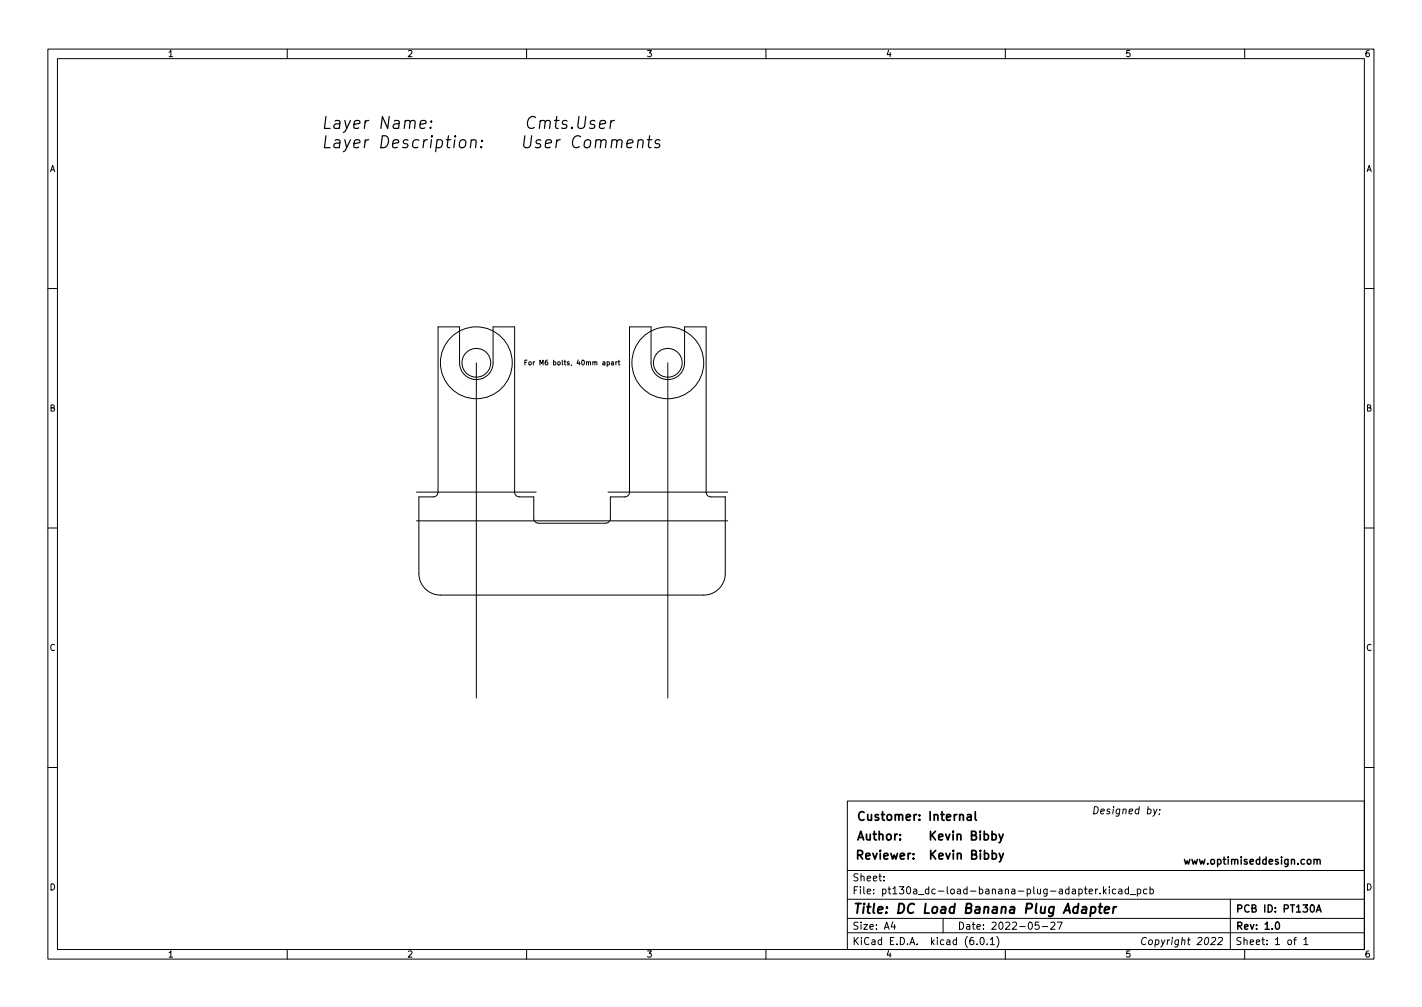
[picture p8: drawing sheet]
<svg xmlns="http://www.w3.org/2000/svg" width="297mm" height="210mm" viewBox="0 0 297 210" stroke-linecap="round" stroke-linejoin="round" font-family="sans-serif">
<defs><g id="words">
<g font-size="3.5">
<text x="67" y="26.9">Layer Name:</text>
<text x="67" y="31">Layer Description:</text>
<text x="101.4" y="31">User Comments</text>
</g>
<text font-size="2.8" x="178" y="190.8">Title: DC Load Banana Plug Adapter</text>
<g font-size="2.5">
<text x="178.8" y="171.4">Customer: Internal</text>
<text x="178.5" y="179.5">Reviewer: Kevin Bibby</text>
<text x="178.8" y="175.5">Author:</text>
<text x="190.6" y="175.5">Kevin Bibby</text>
</g>
<g font-size="2.1">
<text x="228" y="170">Designed by;</text>
<text x="178" y="184">Sheet:</text>
<text x="247" y="180.5">www.optimiseddesign.com</text>
<text x="178" y="186.7">File: pt130a_dc-load-banana-plug-adapter.kicad_pcb</text>
<text x="258" y="190.5">PCB ID: PT130A</text>
<text x="178" y="197.3">KiCad E.D.A. kicad (6.0.1)</text>
<text x="178" y="194.1">Size: A4</text>
<text x="200" y="194.1">Date: 2022-05-27</text>
<text x="238" y="197.3">Copyright 2022</text>
<text x="258" y="194.1">Rev: 1.0</text>
<text x="258" y="197.3">Sheet: 1 of 1</text>
</g>
<g font-size="1.8">
<text x="35" y="11.9">1</text>
<text x="85" y="11.9">2</text>
<text x="135" y="11.9">3</text>
<text x="185" y="11.9">4</text>
<text x="235" y="11.9">5</text>
<text x="285" y="11.9">6</text>
<text x="10.3" y="35.9">A</text>
<text x="285.3" y="35.9">A</text>
<text x="10.3" y="85.9">B</text>
<text x="285.3" y="85.9">B</text>
<text x="10.3" y="135.9">C</text>
<text x="285.3" y="135.9">C</text>
<text x="10.3" y="185.9">D</text>
<text x="285.3" y="185.9">D</text>
<text x="35" y="199.9">1</text>
<text x="85" y="199.9">2</text>
<text x="135" y="199.9">3</text>
<text x="185" y="199.9">4</text>
<text x="235" y="199.9">5</text>
<text x="285" y="199.9">6</text>
</g>
<text font-size="1.4" x="111.1" y="76.2">For M6 bolts, 40mm apart</text>
</g></defs>
<g fill="none" stroke="#000" stroke-width=".21">
<path d="M10 10.2h277v190.1h-277zM12 12.2h273v186.1h-273zM60 10.2v2M110 10.2v2M160 10.2v2M210 10.2v2M260 10.2v2M10 60.2h2M91.5 68.2h4.5v7.5a3.5 3.5 0 0 0 3.5 3.5 3.5 3.5 0 0 0 3.5-3.5v-7.5h4.5v34.5a1 1 0 0 0 1 1h3v4.5a1 1 0 0 0 1 1h14a1 1 0 0 0 1-1v-4.5h3a1 1 0 0 0 1-1v-34.5h4.5v7.5a3.5 3.5 0 0 0 3.5 3.5 3.5 3.5 0 0 0 3.5-3.5v-7.5h4.5v34.5a1 1 0 0 0 1 1h3v16a4.5 4.5 0 0 1-4.5 4.5h-55a4.5 4.5 0 0 1-4.5-4.5v-16h3a1 1 0 0 0 1-1zM99.5 75.7v70M109.6 75.7h.4M110.1 75.2h-.5v1"/>
<path d="M110.5 75.6h.4v.6l-.4-.1zM128.6 75.5v.7M128.9 75.5l-.3 .2M129.1 75.5h.4M129.3 75.2v.9l.2 .1M139.5 75.7v70M285 60.2h2M10 110.2h2M87 102.7h25M87 108.7h65M127 102.7h25M285 110.2h2"/>
<path d="M10 160.2h2M177 167.3h108v31h-108zM241 168.9l.2 1M241.7 168.9l-.7 1.4-.2 .1M242.2 169.9l-.1 .2M242.3 169v.1M285 160.2h2M60 198.3v2M110 198.3v2M160 198.3v2M177 191.8h108M177 194.8h108"/>
<path d="M177 187.8h108M177 181.8h108M184.6 183.8v.1M184.6 183v.1M186.5 192.5l-.4 1h1M186.9 193v1M197 191.8v3M204.1 197.1v.1M204.9 195.8l.2-.1a.8 .8 0 0 1 .5 .8 .8 .8 0 0 1-.5 .7 1 1 0 0 1-.2-1.4zM206.2 197.1v.1M206.9 196.2l.4-.5v1.5M206.9 197.2h.8"/>
<path d="M208.2 195.5a1.72 1.72 0 0 1 0 2.3M210 198.3v2M217 192.5h-.7l-.1 .7 .2-.1 .5 .1 .2 .2-.1 .5-.2 .1-.6-.1M217.7 193.5h1.2M219.5 192.7l.6-.2 .3 .5-1 1h1M220.9 192.5h1l-.7 1.5M227.5 186.1l.7-.1-.1-.3-.4-.1-.2 .2 .1 .8h.5M228.9 185.6v1M229.3 185.6l-.4 .3M229.8 186.5v.1M230.5 185.1v1.5M230.6 186.1l.5 .5"/>
<path d="M231.1 185.6l-.6 .6M231.7 185.1v.2M231.7 185.6v1M233.1 185.7l-.5-.1-.2 .3 .1 .7h.6M233.7 185.7h.6l.1 .9M234.4 186l-.5 .1-.3 .2 .3 .3h.5M235.7 185.7l-.4-.1-.3 .3 .1 .7h.6M235.7 185.1v1.5M236.1 186.8h1.1M237.6 185.7l.4-.1 .3 .3-.2 .7h-.5M237.6 185.6v1.5M239.6 185.7l-.5-.1-.2 .3 .1 .7h.6"/>
<path d="M240.2 185.7l.4-.1 .3 .3-.1 .7h-.6M240.2 185.1v1.5M253.1 195.9l.6-.2 .2 .2v.3l-1 1h.9M254.5 195.9l.6-.2 .2 .2 .1 .3-1.1 1h.9M257 187.8v10.5M260 198.3v2M270.2 196.2h.6M270.8 195.7l-.4 .2v1.3M272.4 196.2l.4-.5v1.5M272.4 197.2h.8"/>
<circle cx="99.5" cy="75.7" r="3"/>
<circle cx="99.5" cy="75.7" r="7.5"/>
<circle cx="139.5" cy="75.7" r="7.5"/>
<circle cx="139.5" cy="75.7" r="3"/>
</g>
<path d="M274.5 179.6l.2-.2 .4 .1v.9M275.1 179.6l.2-.2 .4 .1 .1 .9M266.6 192.6l.2-.1a.8 .8 0 0 1 .5 .8 .8 .8 0 0 1-.5 .7 .99 .99 0 0 1-.2-1.4zM275 190.4l.5-1.5 .5 1.5M275.1 190h.7" fill="none" stroke="#000" stroke-width=".3"/>
<path d="M228 189.4h.7l.2 .3-.1 .6a.66 .66 0 0 1-1 .3M228 189.3l-.3 2M229.5 189.3h.8M229.9 188.7l-.3 1.7 .1 .2 .4 .1M230.7 190l1-.2v-.4l-.6-.1-.3 .3v1h.7M232.6 189.3l-.1 1.4M233.2 189.3l-.4 .1-.2 .3" fill="none" stroke="#000" stroke-width=".4"/>
<path d="M202.1 170.2h.7l.1 1.1M202.9 170.5l-.6 .1a.35 .35 0 0 0-.3 .3 .35 .35 0 0 0 .3 .4l.6-.1M203.7 169.5v1.5l.3 .3M205.6 174.3l.5-.1 .4 .3v.5l-.2 .3h-.7M207.2 174.3l.5-.1 .4 .3v.5l-.2 .3h-.7M207.2 173.6v1.8M207.3 178.3l.5-.1 .3 .3v.5l-.1 .3h-.7M207.3 177.6v1.8M208.7 174.2l.4 1.2M208.7 178.2l.5 1.2M209.5 174.2l-.6 1.6-.2 .2M209.6 178.2l-.6 1.6-.3 .2" fill="none" stroke="#000" stroke-width=".36"/>
<g fill="none" stroke="#000" stroke-width=".25">
<path d="M89.9 26.6l.1 .1-.1 .1-.1-.1 .1-.1v.2M90.1 25.3l.1 .1-.1 .1-.1-.1 .1-.1v.2M98.4 29.4a.62 .62 0 0 1 1.1 .1l-.2 1.3M100.5 30.6l.1 .1-.1 .1-.1-.1 .1-.1v.2M100.7 29.3l.1 .1-.1 .1-.1-.1 .1-.1v.2M111.9 24.6a1.1 1.1 0 0 0-1.3 0 1.1 1.1 0 0 0-.4 1.1 .86 .86 0 0 0 .4 1 .86 .86 0 0 0 1-.1M112.8 25.4a.62 .62 0 0 1 1.1 .1l-.2 1.3M112.9 25.2l-.2 1.6M113.9 25.5a.63 .63 0 0 1 1-.2l-.1 1.5M115.8 25.2h1M116.3 24.3l-.3 2.2 .1 .2 .5 .1M118.4 25.3a.61 .61 0 0 0-1 .3l.1 .3 .6 .1 .3 .3-.1 .4-.3 .1-.7-.1"/>
<path d="M119.5 26.6l.1 .1-.2 .1-.1-.1 .2-.1-.1 .2M120.9 24.3l-.2 2 .2 .4a.82 .82 0 0 0 1.2-.4l.3-2M124.3 25.3a.61 .61 0 0 0-1 .3l.1 .3 .8 .2v.4l-.4 .3-.7-.1M125.3 26l1.2-.3-.1-.4-.2-.1-.7 .1-.3 1.2 .3 .3 .7-.1M127.6 25.2l-.2 1.6M128.3 25.2l-.5 .1-.2 .3M128.9 29.5a.63 .63 0 0 1 1-.2l-.1 1.5M131 30l1.2-.2-.1-.5-.7-.1-.4 .3v1.2l.2 .1 .8-.1M133.3 29.4a.62 .62 0 0 1 1.1 .1l-.2 1.3M133.3 29.2l-.2 1.6M135.2 29.2h1M135.7 28.3l-.3 2.2 .1 .2 .5 .1"/>
<path d="M137.8 29.3a.61 .61 0 0 0-.9 .4l.3 .3 .5 .1 .1 .4-.4 .3-.7-.1"/>
</g>
<use href="#words"/>
</svg>
